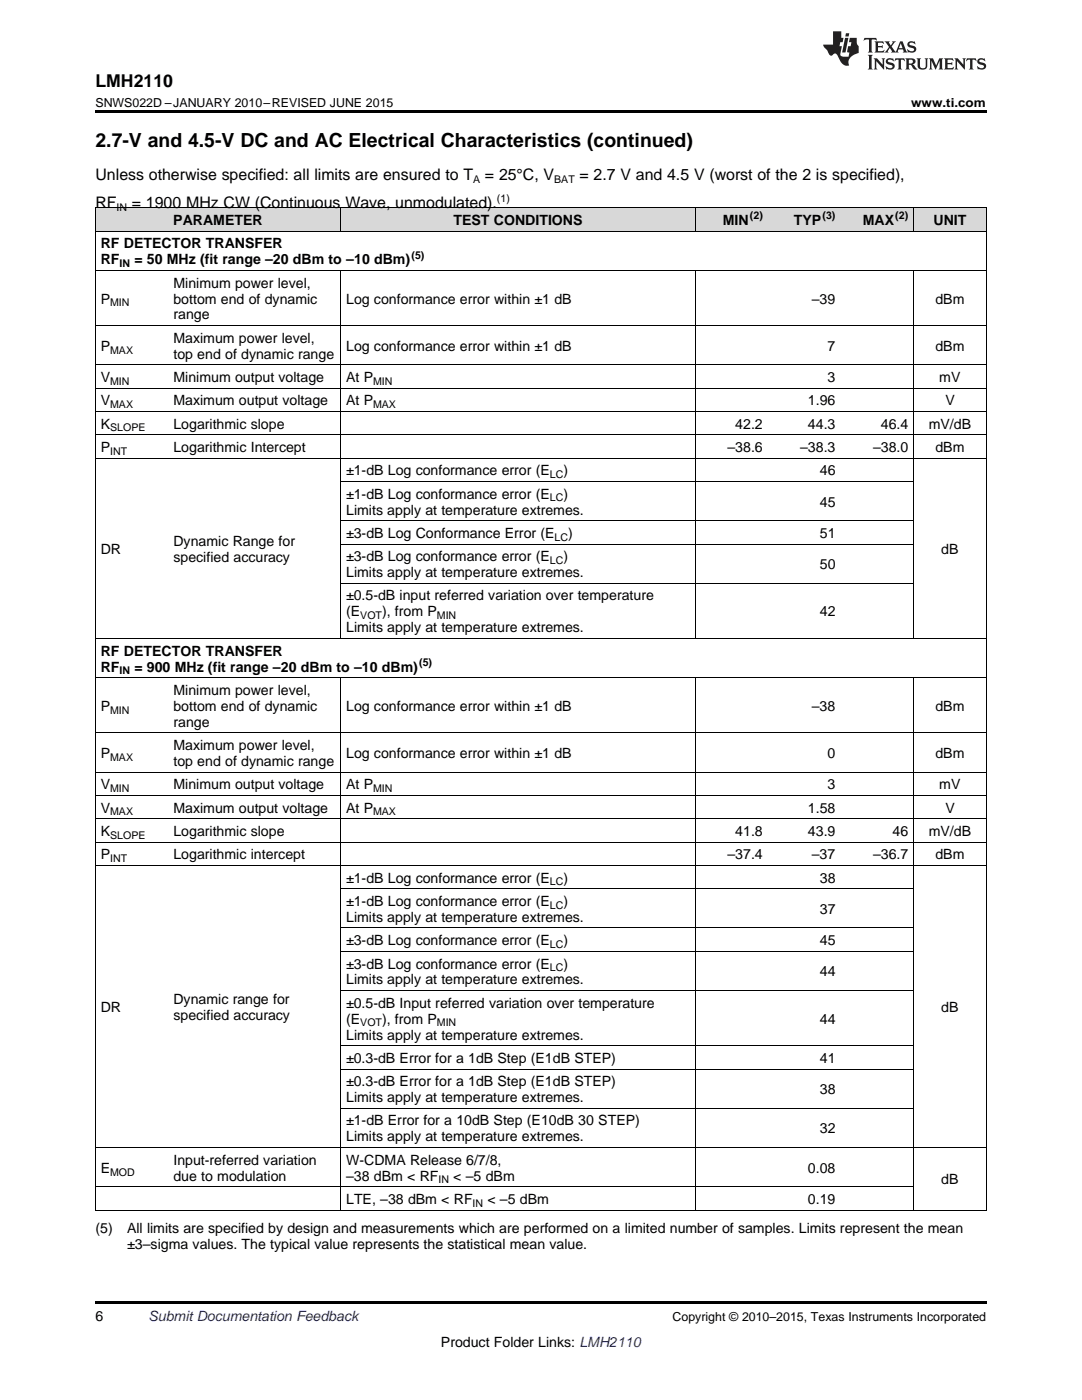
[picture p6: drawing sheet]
<svg xmlns="http://www.w3.org/2000/svg" width="216mm" height="279mm" viewBox="0 0 216 279" stroke-linecap="round" stroke-linejoin="round" font-family="sans-serif">
<defs><g id="words">
<text font-size="3.9" x="19" y="29.3">2.7-V and 4.5-V DC and AC Electrical Characteristics (continued)</text>
<text font-size="3.5" x="19" y="17.3">LMH2110</text>
<g font-size="3.2">
<text x="19" y="36">Unless otherwise specified: all limits are ensured to T</text>
<text x="96.8" y="36">= 25°C, V</text>
<text x="115.6" y="36">= 2.7 V and 4.5 V (worst of the 2 is specified),</text>
<text x="19" y="41.5">RF</text>
<text x="26.3" y="41.5">= 1900 MHz CW (Continuous Wave, unmodulated).</text>
</g>
<g font-size="2.8">
<text x="34.6" y="44.9">PARAMETER</text>
<text x="90.5" y="44.9">TEST CONDITIONS</text>
<text x="144.2" y="44.9">MIN</text>
<text x="158.4" y="44.9">TYP</text>
<text x="172.2" y="44.9">MAX</text>
<text x="186.3" y="44.9">UNIT</text>
<text x="20.1" y="49.6">RF DETECTOR TRANSFER</text>
<text x="20.1" y="52.7">RF</text>
<text x="26.8" y="52.7">= 50 MHz (fit range –20 dBm to –10 dBm)</text>
<text x="34.6" y="57.4">Minimum power level,</text>
<text x="20.1" y="60.6">P</text>
<text x="34.6" y="60.6">bottom end of dynamic</text>
<text x="34.6" y="63.7">range</text>
<text x="69.1" y="60.6">Log conformance error within ±1 dB</text>
<text x="162" y="60.6">–39</text>
<text x="186.7" y="60.6">dBm</text>
<text x="20.1" y="70">P</text>
<text x="34.6" y="68.4">Maximum power level,</text>
<text x="34.6" y="71.6">top end of dynamic range</text>
<text x="69.1" y="70">Log conformance error within ±1 dB</text>
<text x="165.1" y="70">7</text>
<text x="186.7" y="70">dBm</text>
<text x="20.1" y="76.2">V</text>
<text x="34.6" y="76.2">Minimum output voltage</text>
<text x="69.1" y="76.2">At P</text>
<text x="165.1" y="76.2">3</text>
<text x="187.4" y="76.2">mV</text>
<text x="20.1" y="80.9">V</text>
<text x="34.6" y="80.9">Maximum output voltage</text>
<text x="69.1" y="80.9">At P</text>
<text x="161.2" y="80.9">1.96</text>
<text x="188.6" y="80.9">V</text>
<text x="20.1" y="85.5">K</text>
<text x="34.6" y="85.5">Logarithmic slope</text>
<text x="146.7" y="85.5">42.2</text>
<text x="161.2" y="85.5">44.3</text>
<text x="175.8" y="85.5">46.4</text>
<text x="185.3" y="85.5">mV/dB</text>
<text x="20.1" y="90.2">P</text>
<text x="34.6" y="90.2">Logarithmic Intercept</text>
<text x="69.1" y="94.9">±1-dB Log conformance error (E</text>
<text x="112.4" y="94.9">)</text>
<text x="145.2" y="90.2">–38.6</text>
<text x="159.7" y="90.2">–38.3</text>
<text x="163.6" y="94.9">46</text>
<text x="174.2" y="90.2">–38.0</text>
<text x="186.7" y="90.2">dBm</text>
<text x="69.1" y="99.5">±1-dB Log conformance error (E</text>
<text x="112.4" y="99.5">)</text>
<text x="163.6" y="101.1">45</text>
<text x="69.1" y="102.7">Limits apply at temperature extremes.</text>
<text x="69.1" y="107.4">±3-dB Log Conformance Error (E</text>
<text x="113.4" y="107.4">)</text>
<text x="163.6" y="107.4">51</text>
<text x="20.1" y="110.5">DR</text>
<text x="34.6" y="108.9">Dynamic Range for</text>
<text x="34.6" y="112.1">specified accuracy</text>
<text x="69.1" y="112">±3-dB Log conformance error (E</text>
<text x="112.4" y="112">)</text>
<text x="163.6" y="113.6">50</text>
<text x="187.8" y="110.5">dB</text>
<text x="69.1" y="115.2">Limits apply at temperature extremes.</text>
<text x="69.1" y="119.8">±0.5-dB input referred variation over temperature</text>
<text x="69.1" y="123">(E</text>
<text x="76.2" y="123">), from P</text>
<text x="163.6" y="123">42</text>
<text x="20.1" y="130.8">RF DETECTOR TRANSFER</text>
<text x="69.1" y="126.2">Limits apply at temperature extremes.</text>
<text x="20.1" y="134">RF</text>
<text x="26.8" y="134">= 900 MHz (fit range –20 dBm to –10 dBm)</text>
<text x="20.1" y="141.9">P</text>
<text x="34.6" y="138.7">Minimum power level,</text>
<text x="34.6" y="141.9">bottom end of dynamic</text>
<text x="69.1" y="141.9">Log conformance error within ±1 dB</text>
<text x="162" y="141.9">–38</text>
<text x="186.7" y="141.9">dBm</text>
<text x="34.6" y="145">range</text>
<text x="34.6" y="149.7">Maximum power level,</text>
<text x="20.1" y="151.3">P</text>
<text x="34.6" y="152.9">top end of dynamic range</text>
<text x="69.1" y="151.3">Log conformance error within ±1 dB</text>
<text x="165.1" y="151.3">0</text>
<text x="186.7" y="151.3">dBm</text>
<text x="20.1" y="157.5">V</text>
<text x="34.6" y="157.5">Minimum output voltage</text>
<text x="69.1" y="157.5">At P</text>
<text x="165.1" y="157.5">3</text>
<text x="187.4" y="157.5">mV</text>
<text x="20.1" y="162.2">V</text>
<text x="20.1" y="166.8">K</text>
<text x="34.6" y="162.2">Maximum output voltage</text>
<text x="34.6" y="166.8">Logarithmic slope</text>
<text x="69.1" y="162.2">At P</text>
<text x="146.7" y="166.8">41.8</text>
<text x="161.2" y="162.2">1.58</text>
<text x="161.2" y="166.8">43.9</text>
<text x="178.1" y="166.8">46</text>
<text x="185.3" y="166.8">mV/dB</text>
<text x="188.6" y="162.2">V</text>
<text x="20.1" y="171.5">P</text>
<text x="34.6" y="171.5">Logarithmic intercept</text>
<text x="145.2" y="171.5">–37.4</text>
<text x="162" y="171.5">–37</text>
<text x="174.2" y="171.5">–36.7</text>
<text x="186.7" y="171.5">dBm</text>
<text x="69.1" y="176.1">±1-dB Log conformance error (E</text>
<text x="112.4" y="176.1">)</text>
<text x="163.6" y="176.1">38</text>
<text x="69.1" y="180.8">±1-dB Log conformance error (E</text>
<text x="69.1" y="184">Limits apply at temperature extremes.</text>
<text x="112.4" y="180.8">)</text>
<text x="163.6" y="182.4">37</text>
<text x="69.1" y="188.6">±3-dB Log conformance error (E</text>
<text x="112.4" y="188.6">)</text>
<text x="163.6" y="188.6">45</text>
<text x="69.1" y="193.3">±3-dB Log conformance error (E</text>
<text x="69.1" y="196.5">Limits apply at temperature extremes.</text>
<text x="112.4" y="193.3">)</text>
<text x="163.6" y="194.9">44</text>
<text x="20.1" y="202">DR</text>
<text x="34.6" y="200.4">Dynamic range for</text>
<text x="34.6" y="203.6">specified accuracy</text>
<text x="69.1" y="201.1">±0.5-dB Input referred variation over temperature</text>
<text x="187.8" y="202">dB</text>
<text x="69.1" y="204.3">(E</text>
<text x="69.1" y="207.5">Limits apply at temperature extremes.</text>
<text x="76.2" y="204.3">), from P</text>
<text x="163.6" y="204.3">44</text>
<text x="69.1" y="212.1">±0.3-dB Error for a 1dB Step (E1dB STEP)</text>
<text x="163.6" y="212.1">41</text>
<text x="69.1" y="216.8">±0.3-dB Error for a 1dB Step (E1dB STEP)</text>
<text x="69.1" y="220">Limits apply at temperature extremes.</text>
<text x="163.6" y="218.4">38</text>
<text x="69.1" y="224.6">±1-dB Error for a 10dB Step (E10dB 30 STEP)</text>
<text x="69.1" y="227.8">Limits apply at temperature extremes.</text>
<text x="163.6" y="226.2">32</text>
<text x="34.6" y="232.4">Input-referred variation</text>
<text x="69.1" y="232.4">W-CDMA Release 6/7/8,</text>
<text x="20.1" y="234">E</text>
<text x="34.6" y="235.6">due to modulation</text>
<text x="69.1" y="235.6">–38 dBm &lt; RF</text>
<text x="90.5" y="235.6">&lt; –5 dBm</text>
<text x="161.2" y="234">0.08</text>
<text x="187.8" y="236.4">dB</text>
<text x="69.1" y="240.3">LTE, –38 dBm &lt; RF</text>
<text x="97.3" y="240.3">&lt; –5 dBm</text>
<text x="161.2" y="240.3">0.19</text>
<text x="19" y="246.1">(5)</text>
<text x="25.4" y="246.1">All limits are specified by design and measurements which are performed on a limited number of samples. Limits represent the mean</text>
<text x="25.4" y="249.3">±3–sigma values. The typical value represents the statistical mean value.</text>
<text x="19" y="263.6">6</text>
<text x="88" y="268.9">Product Folder Links: LMH2110</text>
</g>
<text font-size="2.8" fill="#0000c8" x="29.6" y="263.6">Submit Documentation Feedback</text>
<g font-size="2.5">
<text x="19" y="21.4">SNWS022D –JANUARY 2010–REVISED JUNE 2015</text>
<text x="181.8" y="21.4">www.ti.com</text>
<text x="134.2" y="263.6">Copyright © 2010–2015, Texas Instruments Incorporated</text>
</g>
<g font-size="2.1">
<text x="94.4" y="36.6">A</text>
<text x="99.2" y="40.3">(1)</text>
<text x="110.6" y="36.6">BAT</text>
<text x="23.2" y="42.2">IN</text>
<text x="149.6" y="43.8">(2)</text>
<text x="164.1" y="43.8">(3)</text>
<text x="178.6" y="43.8">(2)</text>
<text x="23.8" y="53.3">IN</text>
<text x="82.1" y="51.6">(5)</text>
<text x="22" y="61.1">MIN</text>
<text x="22" y="70.6">MAX</text>
<text x="22" y="76.8">MIN</text>
<text x="74.4" y="76.8">MIN</text>
<text x="22" y="81.5">MAX</text>
<text x="74.4" y="81.5">MAX</text>
<text x="22" y="86.1">SLOPE</text>
<text x="22" y="90.8">INT</text>
<text x="109.7" y="95.4">LC</text>
<text x="109.7" y="100.1">LC</text>
<text x="110.7" y="107.9">LC</text>
<text x="109.7" y="112.6">LC</text>
<text x="71.9" y="123.6">VOT</text>
<text x="87.2" y="123.6">MIN</text>
<text x="23.8" y="134.6">IN</text>
<text x="83.6" y="132.9">(5)</text>
<text x="22" y="142.4">MIN</text>
<text x="22" y="151.8">MAX</text>
<text x="22" y="158.1">MIN</text>
<text x="74.4" y="158.1">MIN</text>
<text x="22" y="162.7">MAX</text>
<text x="22" y="167.4">SLOPE</text>
<text x="74.4" y="162.7">MAX</text>
<text x="22" y="172">INT</text>
<text x="109.7" y="176.7">LC</text>
<text x="109.7" y="181.4">LC</text>
<text x="109.7" y="189.2">LC</text>
<text x="109.7" y="193.9">LC</text>
<text x="71.9" y="204.9">VOT</text>
<text x="87.2" y="204.9">MIN</text>
<text x="22" y="234.6">MOD</text>
<text x="87.5" y="236.2">IN</text>
<text x="94.3" y="240.8">IN</text>
</g>
</g></defs>
<g fill="#d8d8d8">
<path d="M19 41.5h14.5v4.7h-14.5z"/>
<path d="M33.5 41.5h34.5v4.7h-34.5z"/>
<path d="M68 41.5h50.8v4.7h-50.8z"/>
<path d="M118.8 41.5h20v4.7h-20z"/>
<path d="M138.8 41.5h14.5v4.7h-14.5z"/>
<path d="M153.3 41.5h14.5v4.7h-14.5z"/>
<path d="M167.8 41.5h14.5v4.7h-14.5z"/>
<path d="M182.3 41.5h14.5v4.7h-14.5z"/>
</g>
<path d="M19 22h177.8v.5h-177.8zM19 259.7h177.8v.5h-177.8z" fill="#000"/>
<g fill="none" stroke="#000" stroke-width=".2">
<path d="M19 54h177.8M19 46.1h177.8M19 41.5h177.8M19.1 41.5v200M68 41.5v4.7M68 54v73.5M138.7 41.5v4.7M138.7 54v73.5M182.3 41.5v4.7M182.3 54v73.5M196.8 41.5v200M19 77.5h177.8"/>
<path d="M19 72.8h177.8M19 65h177.8M19 91.4h177.8M19 86.8h177.8M19 82.1h177.8M68 96.1h114.3M68 116.4h114.3M68 108.6h114.3M68 103.9h114.3M19 135.2h177.8M19 127.4h177.8M68 135.3v106.2"/>
<path d="M138.7 135.3v106.2M182.3 135.3v106.2M19 158.7h177.8M19 154.1h177.8M19 146.2h177.8M19 172.7h177.8M19 168h177.8M19 163.4h177.8M68 177.4h114.3M68 197.7h114.3M68 189.8h114.3M68 185.2h114.3"/>
<path d="M68 213.3h114.3M68 208.7h114.3M19 236.8h163.3M19 229h177.8M68 221.2h114.3M19 241.5h177.8"/>
</g>
<g fill="#231f20">
<path d="M172.5 7.6l-.1 .5 .4-.2h.6v.1v2.1l-.2 .4h.9l-.2-.4v-2.1l.1-.1h.5l.5 .2-.2-.5zM174.5 8.3l.2 .3v1.5l-.2 .4h1.8l.2-.6a1.04 1.04 0 0 1-1.3 .2v-.7h.6l.3 .2v-.6l-.3 .2h-.6v-.6l.8-.1 .4 .3-.2-.5zM176.5 8.3l.9 1.1-.9 1.1h.8l-.2-.2 .4-.7 .5 .7-.2 .2h1.5l-.2-.2 .2-.4h.9l.1 .4-.2 .2h1l-.3-.3-.7-1.9h-.5l-.9 2-.8-1 .9-1h-.8l.1 .3-.4 .5-.3-.6 .1-.2zM179.7 8.6l.4 1h-.7zM181.3 8.4a.63 .63 0 0 0-.2 .7 .63 .63 0 0 0 .6 .4l.6 .2 .1 .2a.75 .75 0 0 1-.7 .4 .75 .75 0 0 1-.6-.5l.1 .7 .1-.1a1.11 1.11 0 0 0 1.5-.6 1.13 1.13 0 0 0-1.2-.8l-.1-.4a1.04 1.04 0 0 1 1.2 .2l-.2-.5-.2 .1-.4-.2zM173.2 10.9l.2 .4v2.2l-.2 .4h1l-.3-.4v-2.2l.3-.4zM174.3 11.6l.3 .4v1.5l-.3 .4h.8l-.2-.4v-1.3l1.5 1.7v-1.9l.2-.4h-.7l.2 .4v.9l-1.1-1.3zM177 11.8a.62 .62 0 0 0-.2 .7 .62 .62 0 0 0 .6 .4l.6 .1 .1 .3a.76 .76 0 0 1-.7 .3 .76 .76 0 0 1-.7-.4l.2 .7 .1-.1a1.11 1.11 0 0 0 1.5-.6 1.13 1.13 0 0 0-1.2-.8l-.1-.4a1.04 1.04 0 0 1 1.2 .2l-.2-.6-.2 .1-.5-.1zM178.7 11.6l-.2 .6a.61 .61 0 0 1 .8-.3v1.6l-.2 .4h.9l-.2-.4v-1.6a.63 .63 0 0 1 .7 .3l-.1-.6zM180.6 11.6l.3 .4v1.5l-.3 .4h1l-.2-.2-.1-.8 .6 .2a.76 .76 0 0 0 1.2 .7l-1-1a.58 .58 0 0 0 .6-.5 .58 .58 0 0 0-.5-.6zM181.4 11.9h.1a.45 .45 0 0 1 .5 .1 .45 .45 0 0 1 .1 .5l-.8 .2zM182.9 11.6l.2 .2a2.17 2.17 0 0 0 .3 1.9 .99 .99 0 0 0 1.6-.6v-1.1l.2-.4h-.7l.2 .2a1.92 1.92 0 0 1-.2 1.8 .6 .6 0 0 1-.9-.5v-1.1l.2-.4zM185.4 11.6l.2 .4v1.5l-.2 .4h.7l-.2-.4v-1.4l.8 1.8 .8-1.8v1.4l-.2 .4h.9l-.2-.4v-1.5l.2-.4h-.8l-.6 1.5-.6-1.5zM188.4 11.6l.2 .4v1.5l-.2 .4h1.8l.1-.6a1.04 1.04 0 0 1-1.2 .1v-.6h.5l.4 .2v-.6l-.4 .2h-.5v-.7h.8l.3 .3-.1-.6zM190.5 11.6l.2 .4v1.5l-.2 .4h.7l-.2-.4v-1.3l1.5 1.7v-1.9l.2-.4h-.7l.2 .4v.9l-1.1-1.3zM192.9 11.6l-.1 .6a.61 .61 0 0 1 .7-.3l.1 1.6-.3 .4h1l-.3-.4 .1-1.6a.63 .63 0 0 1 .7 .3l-.1-.6zM195.2 11.8a.62 .62 0 0 0-.2 .7 .62 .62 0 0 0 .6 .4l.6 .1 .1 .3a.76 .76 0 0 1-.7 .3 .76 .76 0 0 1-.6-.4l.1 .7 .1-.1a1.11 1.11 0 0 0 1.6-.6 1.13 1.13 0 0 0-1.3-.8l-.1-.4a1.04 1.04 0 0 1 1.2 .2l-.1-.6-.2 .1-.5-.1z"/>
<path d="M166.2 6.3v2.6h-1.9v.4l.8 .9a.91 .91 0 0 0 1 .8 .56 .56 0 0 1 .5-.3 .56 .56 0 0 1 .5 .3l.4 .8a1.53 1.53 0 0 0 1.9 1.2 1.54 1.54 0 0 1 1-2.1l.9-.3v-1.4a1.52 1.52 0 0 1-.4-1.6h-1.3l-.2 .8h.5l-.2 .8h-.5l-.1 1v.2l.4 .1-.2 .8a1.93 1.93 0 0 1-1.6-.3l.3-1.8h-.5l.2-.8h.4l.2-.8h-.4v-1.3zM168.6 7.6l-.6 2.9h.7l.6-2.9zM168.8 6.6l-.1 .7h.6l.2-.7z"/>
</g>
<use href="#words"/>
</svg>
